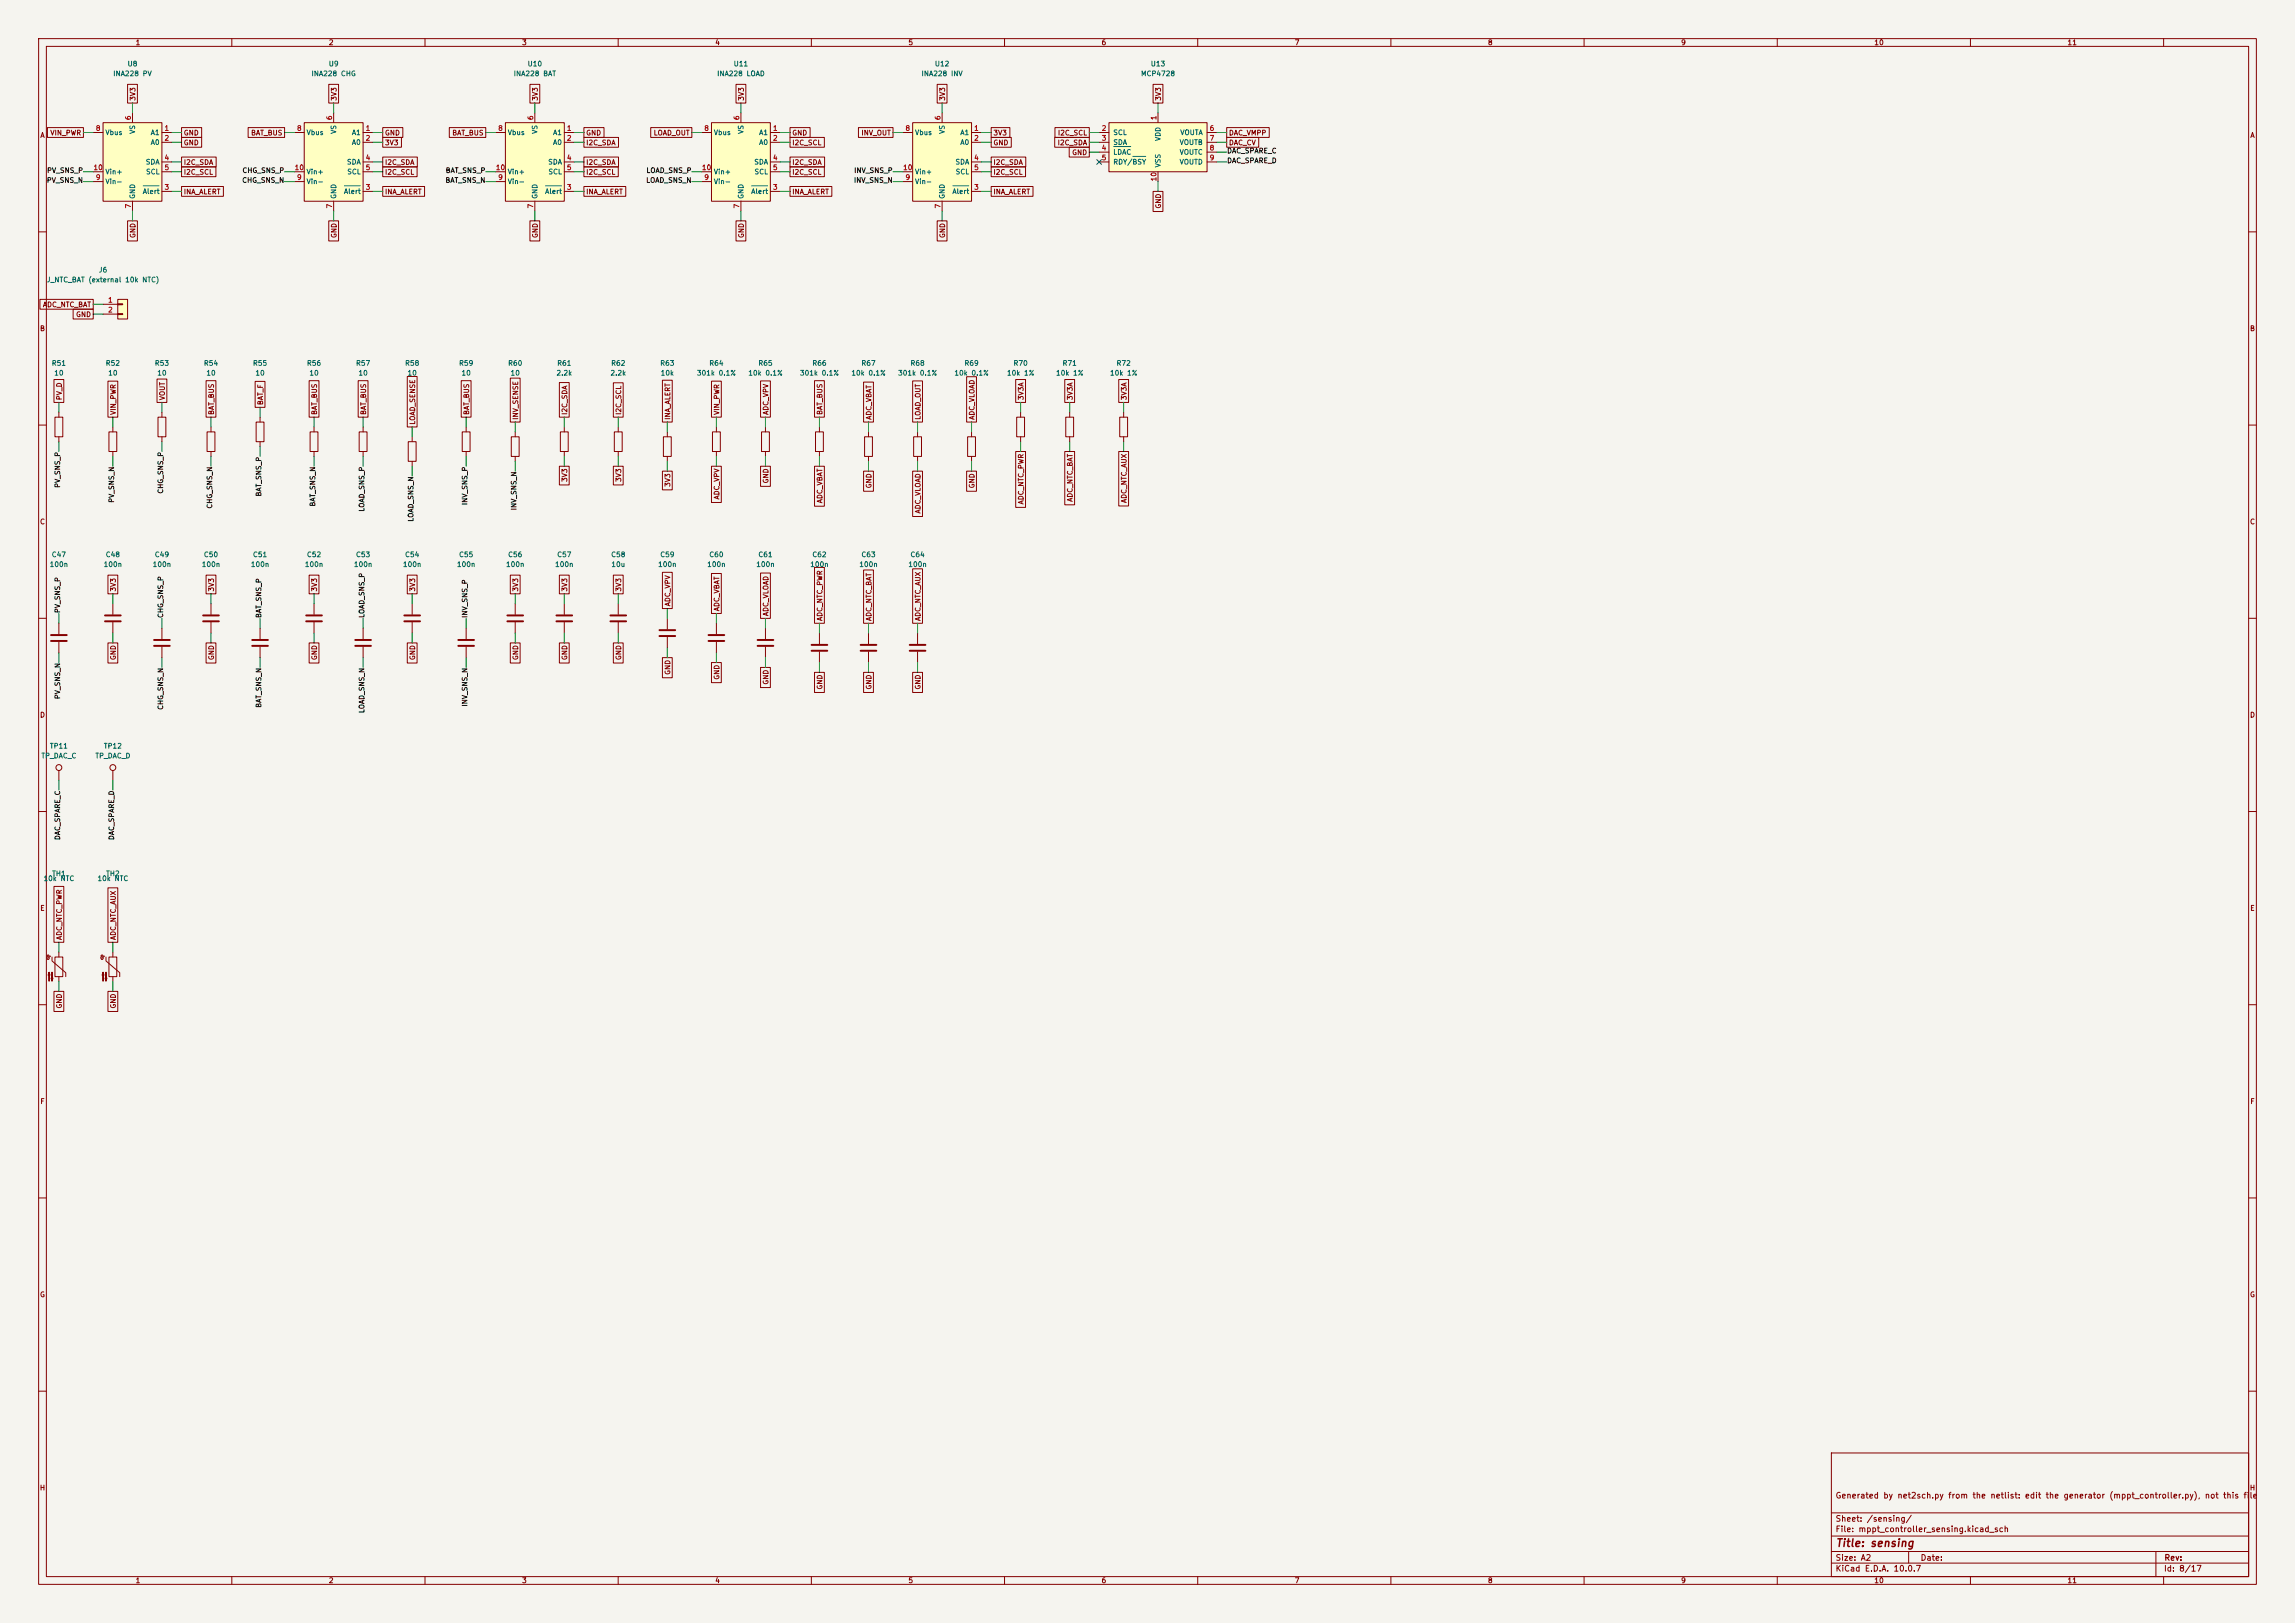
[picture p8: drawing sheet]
<svg xmlns="http://www.w3.org/2000/svg" width="594mm" height="420mm" viewBox="0 0 594 420" stroke-linecap="round" stroke-linejoin="round" font-family="sans-serif">
<defs><g id="words">
<text font-size="2" fill="#840000" x="475" y="400.8">Title: sensing</text>
<g font-size="1.5" fill="#840000">
<text x="475" y="388.1">Generated by net2sch.py from the netlist: edit the generator (mppt_controller.py), not this file</text>
<text x="475" y="394.1">Sheet: /sensing/</text>
<text x="475" y="396.8">File: mppt_controller_sensing.kicad_sch</text>
<text x="475" y="407">KiCad E.D.A. 10.0.7</text>
<text x="475" y="404.2">Size: A2</text>
<text x="497" y="404.2">Date:</text>
<text x="560" y="407">Id: 8/17</text>
<text x="560.1" y="404.2">Rev:</text>
</g>
<g font-size="1.3" fill="#840000">
<text x="35" y="12">1</text>
<text x="85" y="12">2</text>
<text x="135" y="12">3</text>
<text x="185" y="12">4</text>
<text x="235" y="12">5</text>
<text x="285" y="12">6</text>
<text x="335" y="12">7</text>
<text x="385" y="12">8</text>
<text x="435" y="12">9</text>
<text x="485" y="12">10</text>
<text x="535" y="12">11</text>
<text x="35.3" y="26.2" transform="rotate(-90 35.3 26.2)">3V3</text>
<text x="87.4" y="26.2" transform="rotate(-90 87.4 26.2)">3V3</text>
<text x="139.5" y="26.2" transform="rotate(-90 139.5 26.2)">3V3</text>
<text x="192.8" y="26.2" transform="rotate(-90 192.8 26.2)">3V3</text>
<text x="244.9" y="26.2" transform="rotate(-90 244.9 26.2)">3V3</text>
<text x="300.8" y="26.2" transform="rotate(-90 300.8 26.2)">3V3</text>
<text x="10.3" y="36">A</text>
<text x="12.9" y="35.3">VIN_PWR</text>
<text x="47.4" y="35.3">GND</text>
<text x="64.9" y="35.3">BAT_BUS</text>
<text x="99.5" y="35.3">GND</text>
<text x="116.9" y="35.3">BAT_BUS</text>
<text x="151.6" y="35.3">GND</text>
<text x="169.1" y="35.3">LOAD_OUT</text>
<text x="204.9" y="35.3">GND</text>
<text x="222.8" y="35.3">INV_OUT</text>
<text x="257" y="35.3">3V3</text>
<text x="273.7" y="35.3">I2C_SCL</text>
<text x="317.9" y="35.3">DAC_VMPP</text>
<text x="582.3" y="36">A</text>
<text x="47.4" y="37.9">GND</text>
<text x="99.5" y="37.9">3V3</text>
<text x="151.6" y="37.9">I2C_SDA</text>
<text x="204.9" y="37.9">I2C_SCL</text>
<text x="257" y="37.9">GND</text>
<text x="273.6" y="37.9">I2C_SDA</text>
<text x="277.4" y="40.4">GND</text>
<text x="317.9" y="37.9">DAC_CV</text>
<text x="47.4" y="45.5">I2C_SCL</text>
<text x="47.4" y="43">I2C_SDA</text>
<text x="99.5" y="45.5">I2C_SCL</text>
<text x="99.5" y="43">I2C_SDA</text>
<text x="151.6" y="45.5">I2C_SCL</text>
<text x="151.6" y="43">I2C_SDA</text>
<text x="204.9" y="45.5">I2C_SCL</text>
<text x="204.9" y="43">I2C_SDA</text>
<text x="257" y="45.5">I2C_SCL</text>
<text x="257" y="43">I2C_SDA</text>
<text x="47.4" y="50.6">INA_ALERT</text>
<text x="99.5" y="50.6">INA_ALERT</text>
<text x="151.6" y="50.6">INA_ALERT</text>
<text x="204.9" y="50.6">INA_ALERT</text>
<text x="257" y="50.6">INA_ALERT</text>
<text x="300.8" y="54.1" transform="rotate(-90 300.8 54.1)">GND</text>
<text x="35.3" y="61.7" transform="rotate(-90 35.3 61.7)">GND</text>
<text x="87.4" y="61.7" transform="rotate(-90 87.4 61.7)">GND</text>
<text x="139.5" y="61.7" transform="rotate(-90 139.5 61.7)">GND</text>
<text x="192.8" y="61.7" transform="rotate(-90 192.8 61.7)">GND</text>
<text x="244.9" y="61.7" transform="rotate(-90 244.9 61.7)">GND</text>
<text x="11" y="79.8">ADC_NTC_BAT</text>
<text x="19.6" y="82.3">GND</text>
<text x="10.2" y="86">B</text>
<text x="582.2" y="86">B</text>
<text x="16.3" y="103.7" transform="rotate(-90 16.3 103.7)">PV_D</text>
<text x="30.3" y="107.5" transform="rotate(-90 30.3 107.5)">VIN_PWR</text>
<text x="43" y="103.7" transform="rotate(-90 43 103.7)">VOUT</text>
<text x="55.7" y="107.5" transform="rotate(-90 55.7 107.5)">BAT_BUS</text>
<text x="68.4" y="105" transform="rotate(-90 68.4 105)">BAT_F</text>
<text x="82.3" y="107.5" transform="rotate(-90 82.3 107.5)">BAT_BUS</text>
<text x="95" y="107.5" transform="rotate(-90 95 107.5)">BAT_BUS</text>
<text x="121.7" y="107.5" transform="rotate(-90 121.7 107.5)">BAT_BUS</text>
<text x="147.1" y="107.5" transform="rotate(-90 147.1 107.5)">I2C_SDA</text>
<text x="161.1" y="107.5" transform="rotate(-90 161.1 107.5)">I2C_SCL</text>
<text x="186.5" y="107.5" transform="rotate(-90 186.5 107.5)">VIN_PWR</text>
<text x="199.2" y="107.5" transform="rotate(-90 199.2 107.5)">ADC_VPV</text>
<text x="213.1" y="107.5" transform="rotate(-90 213.1 107.5)">BAT_BUS</text>
<text x="265.2" y="103.7" transform="rotate(-90 265.2 103.7)">3V3A</text>
<text x="277.9" y="103.7" transform="rotate(-90 277.9 103.7)">3V3A</text>
<text x="291.9" y="103.7" transform="rotate(-90 291.9 103.7)">3V3A</text>
<text x="107.7" y="110" transform="rotate(-90 107.7 110)">LOAD_SENSE</text>
<text x="134.4" y="108.8" transform="rotate(-90 134.4 108.8)">INV_SENSE</text>
<text x="173.8" y="108.8" transform="rotate(-90 173.8 108.8)">INA_ALERT</text>
<text x="225.8" y="108.8" transform="rotate(-90 225.8 108.8)">ADC_VBAT</text>
<text x="238.5" y="108.8" transform="rotate(-90 238.5 108.8)">LOAD_OUT</text>
<text x="252.5" y="108.8" transform="rotate(-90 252.5 108.8)">ADC_VLOAD</text>
<text x="147.1" y="124.9" transform="rotate(-90 147.1 124.9)">3V3</text>
<text x="161.1" y="124.9" transform="rotate(-90 161.1 124.9)">3V3</text>
<text x="199.2" y="125.2" transform="rotate(-90 199.2 125.2)">GND</text>
<text x="173.8" y="126.1" transform="rotate(-90 173.8 126.1)">3V3</text>
<text x="186.5" y="129.4" transform="rotate(-90 186.5 129.4)">ADC_VPV</text>
<text x="213.1" y="130.4" transform="rotate(-90 213.1 130.4)">ADC_VBAT</text>
<text x="225.8" y="126.5" transform="rotate(-90 225.8 126.5)">GND</text>
<text x="252.5" y="126.5" transform="rotate(-90 252.5 126.5)">GND</text>
<text x="265.2" y="130.7" transform="rotate(-90 265.2 130.7)">ADC_NTC_PWR</text>
<text x="277.9" y="130" transform="rotate(-90 277.9 130)">ADC_NTC_BAT</text>
<text x="291.9" y="130.3" transform="rotate(-90 291.9 130.3)">ADC_NTC_AUX</text>
<text x="10.2" y="136">C</text>
<text x="238.5" y="133" transform="rotate(-90 238.5 133)">ADC_VLOAD</text>
<text x="582.2" y="136">C</text>
<text x="30.3" y="153.2" transform="rotate(-90 30.3 153.2)">3V3</text>
<text x="55.7" y="153.2" transform="rotate(-90 55.7 153.2)">3V3</text>
<text x="82.3" y="153.2" transform="rotate(-90 82.3 153.2)">3V3</text>
<text x="107.7" y="153.2" transform="rotate(-90 107.7 153.2)">3V3</text>
<text x="134.4" y="153.2" transform="rotate(-90 134.4 153.2)">3V3</text>
<text x="147.1" y="153.2" transform="rotate(-90 147.1 153.2)">3V3</text>
<text x="161.1" y="153.2" transform="rotate(-90 161.1 153.2)">3V3</text>
<text x="173.8" y="157" transform="rotate(-90 173.8 157)">ADC_VPV</text>
<text x="186.5" y="158.3" transform="rotate(-90 186.5 158.3)">ADC_VBAT</text>
<text x="199.2" y="159.6" transform="rotate(-90 199.2 159.6)">ADC_VLOAD</text>
<text x="213.1" y="160.8" transform="rotate(-90 213.1 160.8)">ADC_NTC_PWR</text>
<text x="225.8" y="160.8" transform="rotate(-90 225.8 160.8)">ADC_NTC_BAT</text>
<text x="238.5" y="160.8" transform="rotate(-90 238.5 160.8)">ADC_NTC_AUX</text>
<text x="30.3" y="170.9" transform="rotate(-90 30.3 170.9)">GND</text>
<text x="55.7" y="170.9" transform="rotate(-90 55.7 170.9)">GND</text>
<text x="82.3" y="170.9" transform="rotate(-90 82.3 170.9)">GND</text>
<text x="107.7" y="170.9" transform="rotate(-90 107.7 170.9)">GND</text>
<text x="134.4" y="170.9" transform="rotate(-90 134.4 170.9)">GND</text>
<text x="147.1" y="170.9" transform="rotate(-90 147.1 170.9)">GND</text>
<text x="161.1" y="170.9" transform="rotate(-90 161.1 170.9)">GND</text>
<text x="173.8" y="174.8" transform="rotate(-90 173.8 174.8)">GND</text>
<text x="186.5" y="176" transform="rotate(-90 186.5 176)">GND</text>
<text x="199.2" y="177.3" transform="rotate(-90 199.2 177.3)">GND</text>
<text x="213.1" y="178.6" transform="rotate(-90 213.1 178.6)">GND</text>
<text x="225.8" y="178.6" transform="rotate(-90 225.8 178.6)">GND</text>
<text x="238.5" y="178.6" transform="rotate(-90 238.5 178.6)">GND</text>
<text x="10.2" y="186">D</text>
<text x="582.2" y="186">D</text>
<text x="10.3" y="236">E</text>
<text x="582.3" y="236">E</text>
<text x="16.3" y="243.4" transform="rotate(-90 16.3 243.4)">ADC_NTC_PWR</text>
<text x="30.3" y="243.4" transform="rotate(-90 30.3 243.4)">ADC_NTC_AUX</text>
<text x="16.3" y="261.1" transform="rotate(-90 16.3 261.1)">GND</text>
<text x="30.3" y="261.1" transform="rotate(-90 30.3 261.1)">GND</text>
<text x="10.3" y="286">F</text>
<text x="582.3" y="286">F</text>
<text x="10.2" y="336">G</text>
<text x="582.2" y="336">G</text>
<text x="10.2" y="386">H</text>
<text x="582.2" y="386">H</text>
<text x="35" y="410">1</text>
<text x="85" y="410">2</text>
<text x="135" y="410">3</text>
<text x="185" y="410">4</text>
<text x="235" y="410">5</text>
<text x="285" y="410">6</text>
<text x="335" y="410">7</text>
<text x="385" y="410">8</text>
<text x="435" y="410">9</text>
<text x="485" y="410">10</text>
<text x="535" y="410">11</text>
</g>
<g font-size="1.3" fill="#006464">
<text x="32.9" y="17.5">U8</text>
<text x="85" y="17.5">U9</text>
<text x="136.4" y="17.5">U10</text>
<text x="189.8" y="17.5">U11</text>
<text x="241.8" y="17.5">U12</text>
<text x="297.7" y="17.5">U13</text>
<text x="29.2" y="20">INA228 PV</text>
<text x="80.5" y="20">INA228 CHG</text>
<text x="132.8" y="20">INA228 BAT</text>
<text x="185.5" y="20">INA228 LOAD</text>
<text x="238.4" y="20">INA228 INV</text>
<text x="295.2" y="20">MCP4728</text>
<text x="27.2" y="35.3">Vbus</text>
<text x="35.3" y="34.8" transform="rotate(-90 35.3 34.8)">VS</text>
<text x="38.9" y="35.3">A1</text>
<text x="79.2" y="35.3">Vbus</text>
<text x="87.3" y="34.8" transform="rotate(-90 87.3 34.8)">VS</text>
<text x="90.9" y="35.3">A1</text>
<text x="131.3" y="35.3">Vbus</text>
<text x="139.4" y="34.8" transform="rotate(-90 139.4 34.8)">VS</text>
<text x="143" y="35.3">A1</text>
<text x="184.6" y="35.3">Vbus</text>
<text x="192.7" y="34.8" transform="rotate(-90 192.7 34.8)">VS</text>
<text x="196.4" y="35.3">A1</text>
<text x="236.7" y="35.3">Vbus</text>
<text x="244.8" y="34.8" transform="rotate(-90 244.8 34.8)">VS</text>
<text x="248.4" y="35.3">A1</text>
<text x="288" y="35.3">SCL</text>
<text x="305.4" y="35.3">VOUTA</text>
<text x="38.9" y="37.8">A0</text>
<text x="90.9" y="37.8">A0</text>
<text x="143" y="37.8">A0</text>
<text x="196.4" y="37.8">A0</text>
<text x="248.4" y="37.8">A0</text>
<text x="288" y="37.8">SDA</text>
<text x="288" y="40.3">LDAC</text>
<text x="300.7" y="36.6" transform="rotate(-90 300.7 36.6)">VDD</text>
<text x="305.2" y="37.8">VOUTB</text>
<text x="305.2" y="40.3">VOUTC</text>
<text x="27.2" y="48">Vin-</text>
<text x="27.2" y="45.4">Vin+</text>
<text x="37.6" y="42.9">SDA</text>
<text x="37.7" y="45.4">SCL</text>
<text x="79.2" y="48">Vin-</text>
<text x="79.2" y="45.4">Vin+</text>
<text x="89.7" y="42.9">SDA</text>
<text x="89.7" y="45.4">SCL</text>
<text x="131.3" y="48">Vin-</text>
<text x="131.3" y="45.4">Vin+</text>
<text x="141.7" y="42.9">SDA</text>
<text x="141.8" y="45.4">SCL</text>
<text x="184.6" y="48">Vin-</text>
<text x="184.6" y="45.4">Vin+</text>
<text x="195.1" y="42.9">SDA</text>
<text x="195.1" y="45.4">SCL</text>
<text x="236.7" y="48">Vin-</text>
<text x="236.7" y="45.4">Vin+</text>
<text x="247.2" y="42.9">SDA</text>
<text x="247.2" y="45.4">SCL</text>
<text x="288" y="42.9">RDY/BSY</text>
<text x="300.7" y="43.5" transform="rotate(-90 300.7 43.5)">VSS</text>
<text x="305.2" y="42.9">VOUTD</text>
<text x="35.3" y="51.6" transform="rotate(-90 35.3 51.6)">GND</text>
<text x="36.8" y="50.5">Alert</text>
<text x="87.3" y="51.6" transform="rotate(-90 87.3 51.6)">GND</text>
<text x="88.9" y="50.5">Alert</text>
<text x="139.4" y="51.6" transform="rotate(-90 139.4 51.6)">GND</text>
<text x="141" y="50.5">Alert</text>
<text x="192.7" y="51.6" transform="rotate(-90 192.7 51.6)">GND</text>
<text x="194.3" y="50.5">Alert</text>
<text x="244.8" y="51.6" transform="rotate(-90 244.8 51.6)">GND</text>
<text x="246.4" y="50.5">Alert</text>
<text x="25.5" y="70.8">J6</text>
<text x="12" y="73.4">J_NTC_BAT (external 10k NTC)</text>
<text x="13.3" y="94.9">R51</text>
<text x="27.2" y="94.9">R52</text>
<text x="39.9" y="94.9">R53</text>
<text x="52.6" y="94.9">R54</text>
<text x="65.3" y="94.9">R55</text>
<text x="79.3" y="94.9">R56</text>
<text x="92" y="94.9">R57</text>
<text x="104.7" y="94.9">R58</text>
<text x="118.7" y="94.9">R59</text>
<text x="131.4" y="94.9">R60</text>
<text x="144.1" y="94.9">R61</text>
<text x="158" y="94.9">R62</text>
<text x="170.7" y="94.9">R63</text>
<text x="183.4" y="94.9">R64</text>
<text x="196.1" y="94.9">R65</text>
<text x="210.1" y="94.9">R66</text>
<text x="222.8" y="94.9">R67</text>
<text x="235.5" y="94.9">R68</text>
<text x="249.5" y="94.9">R69</text>
<text x="262.2" y="94.9">R70</text>
<text x="274.9" y="94.9">R71</text>
<text x="288.9" y="94.9">R72</text>
<text x="13.9" y="97.5">10</text>
<text x="27.9" y="97.5">10</text>
<text x="40.6" y="97.5">10</text>
<text x="53.3" y="97.5">10</text>
<text x="66" y="97.5">10</text>
<text x="79.9" y="97.5">10</text>
<text x="92.6" y="97.5">10</text>
<text x="105.3" y="97.5">10</text>
<text x="119.3" y="97.5">10</text>
<text x="132" y="97.5">10</text>
<text x="143.9" y="97.5">2.2k</text>
<text x="157.9" y="97.5">2.2k</text>
<text x="170.9" y="97.5">10k</text>
<text x="180.2" y="97.5">301k 0.1%</text>
<text x="193.5" y="97.5">10k 0.1%</text>
<text x="206.9" y="97.5">301k 0.1%</text>
<text x="220.2" y="97.5">10k 0.1%</text>
<text x="232.3" y="97.5">301k 0.1%</text>
<text x="246.9" y="97.5">10k 0.1%</text>
<text x="260.5" y="97.5">10k 1%</text>
<text x="273.2" y="97.5">10k 1%</text>
<text x="287.2" y="97.5">10k 1%</text>
<text x="12.7" y="147">100n</text>
<text x="13.3" y="144.5">C47</text>
<text x="26.7" y="147">100n</text>
<text x="27.2" y="144.5">C48</text>
<text x="39.4" y="147">100n</text>
<text x="39.9" y="144.5">C49</text>
<text x="52.1" y="147">100n</text>
<text x="52.6" y="144.5">C50</text>
<text x="64.8" y="147">100n</text>
<text x="65.3" y="144.5">C51</text>
<text x="78.8" y="147">100n</text>
<text x="79.3" y="144.5">C52</text>
<text x="91.5" y="147">100n</text>
<text x="92" y="144.5">C53</text>
<text x="104.2" y="147">100n</text>
<text x="104.7" y="144.5">C54</text>
<text x="118.1" y="147">100n</text>
<text x="118.7" y="144.5">C55</text>
<text x="130.8" y="147">100n</text>
<text x="131.4" y="144.5">C56</text>
<text x="143.5" y="147">100n</text>
<text x="144.1" y="144.5">C57</text>
<text x="158" y="144.5">C58</text>
<text x="158.1" y="147">10u</text>
<text x="170.2" y="147">100n</text>
<text x="170.7" y="144.5">C59</text>
<text x="182.9" y="147">100n</text>
<text x="183.4" y="144.5">C60</text>
<text x="195.6" y="147">100n</text>
<text x="196.1" y="144.5">C61</text>
<text x="209.6" y="147">100n</text>
<text x="210.1" y="144.5">C62</text>
<text x="222.3" y="147">100n</text>
<text x="222.8" y="144.5">C63</text>
<text x="235" y="147">100n</text>
<text x="235.5" y="144.5">C64</text>
<text x="10.6" y="196.5">TP_DAC_C</text>
<text x="12.8" y="194">TP11</text>
<text x="24.5" y="196.5">TP_DAC_D</text>
<text x="26.8" y="194">TP12</text>
<text x="13.4" y="227">TH1</text>
<text x="27.3" y="227">TH2</text>
<text x="11.1" y="228.3">10k NTC</text>
<text x="25.1" y="228.3">10k NTC</text>
</g>
<g font-size="1.3" fill="#a90000">
<text x="24.7" y="34.2">8</text>
<text x="34.2" y="31.2" transform="rotate(-90 34.2 31.2)">6</text>
<text x="42.4" y="34.2">1</text>
<text x="76.7" y="34.2">8</text>
<text x="86.2" y="31.2" transform="rotate(-90 86.2 31.2)">6</text>
<text x="94.5" y="34.2">1</text>
<text x="128.8" y="34.2">8</text>
<text x="138.3" y="31.2" transform="rotate(-90 138.3 31.2)">6</text>
<text x="146.6" y="34.2">1</text>
<text x="182.1" y="34.2">8</text>
<text x="191.6" y="31.2" transform="rotate(-90 191.6 31.2)">6</text>
<text x="199.9" y="34.2">1</text>
<text x="234.2" y="34.2">8</text>
<text x="243.7" y="31.2" transform="rotate(-90 243.7 31.2)">6</text>
<text x="252" y="34.2">1</text>
<text x="285" y="34.2">2</text>
<text x="299.6" y="31.2" transform="rotate(-90 299.6 31.2)">1</text>
<text x="313" y="34.2">6</text>
<text x="42.4" y="36.7">2</text>
<text x="42.4" y="41.8">4</text>
<text x="94.5" y="36.7">2</text>
<text x="94.5" y="41.8">4</text>
<text x="146.6" y="36.7">2</text>
<text x="146.6" y="41.8">4</text>
<text x="199.9" y="36.7">2</text>
<text x="199.9" y="41.8">4</text>
<text x="252" y="36.7">2</text>
<text x="252" y="41.8">4</text>
<text x="285" y="36.7">3</text>
<text x="285" y="39.2">4</text>
<text x="285" y="41.8">5</text>
<text x="313" y="36.7">7</text>
<text x="313" y="39.2">8</text>
<text x="313" y="41.8">9</text>
<text x="24.1" y="44.3">10</text>
<text x="24.7" y="46.9">9</text>
<text x="42.4" y="44.3">5</text>
<text x="76.1" y="44.3">10</text>
<text x="76.7" y="46.9">9</text>
<text x="94.5" y="44.3">5</text>
<text x="128.2" y="44.3">10</text>
<text x="128.8" y="46.9">9</text>
<text x="146.6" y="44.3">5</text>
<text x="181.5" y="44.3">10</text>
<text x="182.1" y="46.9">9</text>
<text x="199.9" y="44.3">5</text>
<text x="233.6" y="44.3">10</text>
<text x="234.2" y="46.9">9</text>
<text x="252" y="44.3">5</text>
<text x="299.6" y="47.1" transform="rotate(-90 299.6 47.1)">10</text>
<text x="42.4" y="49.4">3</text>
<text x="94.5" y="49.4">3</text>
<text x="146.6" y="49.4">3</text>
<text x="199.9" y="49.4">3</text>
<text x="252" y="49.4">3</text>
<text x="34.2" y="54.1" transform="rotate(-90 34.2 54.1)">7</text>
<text x="86.2" y="54.1" transform="rotate(-90 86.2 54.1)">7</text>
<text x="138.3" y="54.1" transform="rotate(-90 138.3 54.1)">7</text>
<text x="191.6" y="54.1" transform="rotate(-90 191.6 54.1)">7</text>
<text x="243.7" y="54.1" transform="rotate(-90 243.7 54.1)">7</text>
<text x="27.8" y="78.6">1</text>
<text x="27.8" y="81.1">2</text>
</g>
<g font-size="1.3" fill="#0f0f0f">
<text x="317.5" y="40">DAC_SPARE_C</text>
<text x="12" y="47.6">PV_SNS_N</text>
<text x="12" y="45.1">PV_SNS_P</text>
<text x="62.5" y="47.6">CHG_SNS_N</text>
<text x="62.6" y="45.1">CHG_SNS_P</text>
<text x="115.2" y="47.6">BAT_SNS_N</text>
<text x="115.2" y="45.1">BAT_SNS_P</text>
<text x="167.1" y="47.6">LOAD_SNS_N</text>
<text x="167.2" y="45.1">LOAD_SNS_P</text>
<text x="220.9" y="47.6">INV_SNS_N</text>
<text x="220.9" y="45.1">INV_SNS_P</text>
<text x="317.5" y="42.5">DAC_SPARE_D</text>
<text x="15.9" y="126.4" transform="rotate(-90 15.9 126.4)">PV_SNS_P</text>
<text x="29.8" y="130.3" transform="rotate(-90 29.8 130.3)">PV_SNS_N</text>
<text x="42.5" y="127.9" transform="rotate(-90 42.5 127.9)">CHG_SNS_P</text>
<text x="55.2" y="131.8" transform="rotate(-90 55.2 131.8)">CHG_SNS_N</text>
<text x="67.9" y="128.6" transform="rotate(-90 67.9 128.6)">BAT_SNS_P</text>
<text x="81.9" y="131.2" transform="rotate(-90 81.9 131.2)">BAT_SNS_N</text>
<text x="121.3" y="130.9" transform="rotate(-90 121.3 130.9)">INV_SNS_P</text>
<text x="94.6" y="132.5" transform="rotate(-90 94.6 132.5)">LOAD_SNS_P</text>
<text x="107.3" y="135.1" transform="rotate(-90 107.3 135.1)">LOAD_SNS_N</text>
<text x="134" y="132.2" transform="rotate(-90 134 132.2)">INV_SNS_N</text>
<text x="15.9" y="158.8" transform="rotate(-90 15.9 158.8)">PV_SNS_P</text>
<text x="42.5" y="160" transform="rotate(-90 42.5 160)">CHG_SNS_P</text>
<text x="67.9" y="160" transform="rotate(-90 67.9 160)">BAT_SNS_P</text>
<text x="94.6" y="160" transform="rotate(-90 94.6 160)">LOAD_SNS_P</text>
<text x="121.3" y="160" transform="rotate(-90 121.3 160)">INV_SNS_P</text>
<text x="15.9" y="181.1" transform="rotate(-90 15.9 181.1)">PV_SNS_N</text>
<text x="42.5" y="183.8" transform="rotate(-90 42.5 183.8)">CHG_SNS_N</text>
<text x="67.9" y="183.3" transform="rotate(-90 67.9 183.3)">BAT_SNS_N</text>
<text x="94.6" y="184.7" transform="rotate(-90 94.6 184.7)">LOAD_SNS_N</text>
<text x="121.3" y="183" transform="rotate(-90 121.3 183)">INV_SNS_N</text>
<text x="15.9" y="217.5" transform="rotate(-90 15.9 217.5)">DAC_SPARE_C</text>
<text x="29.8" y="217.5" transform="rotate(-90 29.8 217.5)">DAC_SPARE_D</text>
</g>
</g></defs>
<path d="M0 0h594v420h-594z" fill="#f5f4ef" stroke="#f5f4ef" stroke-width=".26"/>
<g fill="none" stroke="#840000" stroke-width=".26">
<path d="M10 10h574v400h-574zM12 12h570v396h-570zM60 10v2M110 10v2M160 10v2M210 10v2M260 10v2M310 10v2M360 10v2M410 10v2M460 10v2M510 10v2"/>
<path d="M560 10v2M10 60h2M582 60h2M10 110h2M119.6 111.8h2.1v5h-2.1zM120.6 110.5v1.3M120.6 116.8v1.3M582 110h2M54.6 156.2v2.8M81.3 156.2v2.8M10 160h2M54.6 161v2.8"/>
<path d="M67.3 162.6v2.8M67.3 167.4v2.8M81.3 161v2.8M582 160h2M10 210h2M582 210h2M10 260h2M582 260h2M10 310h2M582 310h2M10 360h2M474 376h108v32h-108z"/>
<path d="M582 360h2M474 397.5h108M474 391.5h108M60 408v2M110 408v2M160 408v2M210 408v2M260 408v2M310 408v2M360 408v2M410 408v2M460 408v2"/>
<path d="M474 404.5h108M474 401.5h108M494 401.5v3M510 408v2M558 401.5v6.5M560 408v2"/>
</g>
<path d="M52.6 159.3h4M79.2 159.3h4.1M52.6 160.8h4M65.3 165.6h4M65.3 167.1h4M79.2 160.8h4.1" fill="none" stroke="#840000" stroke-width=".51"/>
<path d="M26.7 31.8h15.2v20.3h-15.2z" fill="#ffffc2"/>
<g fill="none" stroke="#840000" stroke-width=".26">
<path d="M24.1 34.3h2.6M26.7 31.8h15.2v20.3h-15.2zM34.3 29.2v2.6M41.9 34.3h2.5M41.9 36.8h2.5M24.1 44.5h2.6M24.1 47h2.6M34.3 52.1v2.5M41.9 49.5h2.5M41.9 41.9h2.5M41.9 44.5h2.5M66.3 109.2h2v5.1h-2z"/>
<path d="M67.3 108v1.2M67.3 114.3v1.3M93 111.8h2v5h-2zM94 110.5v1.3M94 116.8v1.3M105.7 114.3h2v5.1h-2zM106.7 113v1.3M106.7 119.4v1.3M132.3 113h2.1v5.1h-2.1zM133.3 111.8v1.2M133.3 118.1v1.3M236.5 113h2v5.1h-2z"/>
<path d="M237.5 111.8v1.2M237.5 118.1v1.3M250.4 113h2.1v5.1h-2.1zM251.5 111.8v1.2M251.5 118.1v1.3M263.1 108h2.1v5h-2.1zM264.2 106.7v1.3M264.2 113v1.3M275.8 108h2.1v5h-2.1zM276.9 106.7v1.3M276.9 113v1.3M289.8 108h2v5h-2z"/>
<path d="M290.8 106.7v1.3M290.8 113v1.3M94 162.6v2.8M94 167.4v2.8"/>
</g>
<path d="M37.1 48.1h4.1" fill="none" stroke="#006464" stroke-width=".26"/>
<path d="M91.9 165.6h4.1M91.9 167.1h4.1" fill="none" stroke="#840000" stroke-width=".51"/>
<path d="M287 31.8h25.4v12.7h-25.4z" fill="#ffffc2"/>
<g fill="none" stroke="#840000" stroke-width=".26">
<path d="M284.5 34.3h2.5M284.5 36.8h2.5M284.5 39.4h2.5M287 31.8h25.4v12.7h-25.4zM299.7 29.2v2.6M312.4 34.3h2.6M312.4 36.8h2.6M312.4 39.4h2.6M284.5 41.9h2.5M299.7 44.5v2.5M312.4 41.9h2.6M106.7 156.2v2.8"/>
<path d="M133.3 156.2v2.8M146 156.2v2.8M106.7 161v2.8M120.6 162.6v2.8M120.6 167.4v2.8M133.3 161v2.8M146 161v2.8"/>
</g>
<path d="M288.3 37.9h4.4M293.2 40.5h3.3" fill="none" stroke="#006464" stroke-width=".26"/>
<path d="M104.6 159.3h4.1M131.3 159.3h4.1M144 159.3h4.1M104.6 160.8h4.1M118.6 165.6h4.1M118.6 167.1h4.1M131.3 160.8h4.1M144 160.8h4.1" fill="none" stroke="#840000" stroke-width=".51"/>
<path d="M236.2 31.8h15.3v20.3h-15.3z" fill="#ffffc2"/>
<g fill="none" stroke="#840000" stroke-width=".26">
<path d="M233.7 34.3h2.5M236.2 31.8h15.3v20.3h-15.3zM243.8 29.2v2.6M251.5 34.3h2.5M251.5 36.8h2.5M233.7 44.5h2.5M233.7 47h2.5M243.8 52.1v2.5M251.5 49.5h2.5M251.5 41.9h2.5M251.5 44.5h2.5M14.2 108h2.1v5h-2.1z"/>
<path d="M15.2 106.7v1.3M15.2 113v1.3M28.2 111.8h2v5h-2zM29.2 110.5v1.3M29.2 116.8v1.3M40.9 108h2v5h-2zM41.9 106.7v1.3M41.9 113v1.3M53.6 111.8h2v5h-2zM54.6 110.5v1.3M54.6 116.8v1.3M29.2 156.2v2.8"/>
<path d="M15.2 161.3v2.8M15.2 166.1v2.8M29.2 161v2.8M41.9 162.6v2.8M41.9 167.4v2.8M15.2 199.4v2.5M29.2 199.4v2.5M12.2 247.4l.2-.2 .3 .1v.9h-.4l-.2-.4M12.2 247.4l.4 .3 .5-.3M13.5 247.7v1l3.5 3v1M14.2 247.7h2.1v5h-2.1zM15.2 246.4v1.3"/>
<path d="M15.2 252.7v1.3M27.1 247.4l-.6 .3-.3-.2v-.2l.3-.2 .2 .2-.2 1-.3-.1-.2-.4M27.4 247.7v1l3.6 3v1M28.2 247.7h2v5h-2zM29.2 246.4v1.3M29.2 252.7v1.3"/>
<circle cx="15.2" cy="198.6" r=".76"/>
<circle cx="29.2" cy="198.6" r=".76"/>
</g>
<path d="M246.6 48.1h4.1" fill="none" stroke="#006464" stroke-width=".26"/>
<path d="M27.2 159.3h4M13.2 164.3h4.1M13.2 165.9h4.1M27.2 160.8h4M39.9 165.6h4M39.9 167.1h4" fill="none" stroke="#840000" stroke-width=".51"/>
<g fill="#840000" stroke="#840000" stroke-width=".26">
<path d="M12.7 251.6l.3 .7h-.6l.3-.7v2.3z"/>
<path d="M13.5 251.6v2.3l-.3-.8h.5l-.2 .8z"/>
<path d="M26.7 251.6l.2 .7h-.5l.3-.7v2.3z"/>
<path d="M27.4 251.6v2.3l-.2-.8h.5l-.3 .8z"/>
</g>
<path d="M130.8 31.8h15.2v20.3h-15.2z" fill="#ffffc2"/>
<g fill="none" stroke="#840000" stroke-width=".26">
<path d="M128.3 34.3h2.5M130.8 31.8h15.2v20.3h-15.2zM138.4 29.2v2.6M146 34.3h2.6M146 36.8h2.6M128.3 44.5h2.5M128.3 47h2.5M138.4 52.1v2.5M146 49.5h2.6M146 41.9h2.6M146 44.5h2.6M185.4 161.3v2.8"/>
<path d="M185.4 166.1v2.8M212.1 163.8v2.8M212.1 168.7v2.8M224.8 163.8v2.8M224.8 168.7v2.8M237.5 163.8v2.8M237.5 168.7v2.8"/>
</g>
<path d="M141.2 48.1h4.1" fill="none" stroke="#006464" stroke-width=".26"/>
<path d="M183.4 164.3h4.1M183.4 165.9h4.1M210.1 166.9h4M210.1 168.4h4M222.8 166.9h4M222.8 168.4h4M235.5 166.9h4M235.5 168.4h4" fill="none" stroke="#840000" stroke-width=".51"/>
<path d="M78.7 31.8h15.3v20.3h-15.3z" fill="#ffffc2"/>
<g fill="none" stroke="#840000" stroke-width=".26">
<path d="M76.2 34.3h2.5M78.7 31.8h15.3v20.3h-15.3zM86.4 29.2v2.6M94 34.3h2.5M94 36.8h2.5M76.2 44.5h2.5M76.2 47h2.5M86.4 52.1v2.5M94 49.5h2.5M94 41.9h2.5M94 44.5h2.5M80.3 111.8h2v5h-2z"/>
<path d="M81.3 110.5v1.3M81.3 116.8v1.3M198.1 162.6v2.8M198.1 167.4v2.8"/>
</g>
<path d="M89.1 48.1h4.1" fill="none" stroke="#006464" stroke-width=".26"/>
<path d="M196.1 165.6h4.1M196.1 167.1h4.1" fill="none" stroke="#840000" stroke-width=".51"/>
<path d="M30.5 77.5h2.5v5.1h-2.5z" fill="#ffffc2"/>
<g fill="none" stroke="#840000" stroke-width=".26">
<path d="M26.7 78.7h3.8M30.5 77.5h2.5v5.1h-2.5zM30.5 78.6h1.2v.3h-1.2zM26.7 81.3h3.8M30.5 81.2h1.2v.2h-1.2zM159 111.8h2v5h-2zM160 110.5v1.3M160 116.8v1.3M184.4 111.8h2v5h-2zM185.4 110.5v1.3M185.4 116.8v1.3M197.1 111.8h2v5h-2z"/>
<path d="M198.1 110.5v1.3M198.1 116.8v1.3M211.1 111.8h2v5h-2zM212.1 110.5v1.3M212.1 116.8v1.3M223.8 113h2v5.1h-2zM224.8 111.8v1.2M224.8 118.1v1.3M160 156.2v2.8M160 161v2.8M172.7 160v2.8M172.7 164.8v2.8"/>
</g>
<path d="M158 159.3h4.1M158 160.8h4.1M170.7 163.1h4.1M170.7 164.6h4.1" fill="none" stroke="#840000" stroke-width=".51"/>
<path d="M184.1 31.8h15.3v20.3h-15.3z" fill="#ffffc2"/>
<g fill="none" stroke="#840000" stroke-width=".26">
<path d="M12.3 33h9.3v2.6h-9.3zM33 21.8h2.6v4.9h-2.6zM47 35.6h5.2v2.5h-5.2zM47 33h5.2v2.6h-5.2zM64.2 33h9.5v2.6h-9.5zM85.1 21.8h2.5v4.9h-2.5zM99.1 35.6h4.8v2.5h-4.8zM99.1 33h5.2v2.6h-5.2zM116.3 33h9.4v2.6h-9.4zM137.2 21.8h2.5v4.9h-2.5zM151.1 33h5.2v2.6h-5.2zM151.1 35.6h9v2.5h-9z"/>
<path d="M168.4 33h10.7v2.6h-10.7zM181.6 34.3h2.5M184.1 31.8h15.3v20.3h-15.3zM190.5 21.8h2.5v4.9h-2.5zM191.8 29.2v2.6M199.4 34.3h2.5M199.4 36.8h2.5M204.5 35.6h8.9v2.5h-8.9zM204.5 33h5.2v2.6h-5.2zM222.2 33h8.9v2.6h-8.9zM242.6 21.8h2.5v4.9h-2.5zM256.5 35.6h5.2v2.5h-5.2z"/>
<path d="M256.5 33h4.9v2.6h-4.9zM273 35.6h8.9v2.5h-8.9zM273 33h8.9v2.6h-8.9zM276.7 38.1h5.2v2.5h-5.2zM298.4 21.8h2.6v4.9h-2.6zM317.5 35.6h8.3v2.5h-8.3zM317.5 33h11v2.6h-11zM33 57.2h2.6v5.2h-2.6zM47 43.2h8.9v2.5h-8.9zM47 40.6h8.9v2.6h-8.9zM47 48.3h10.8v2.5h-10.8zM85.1 57.2h2.5v5.2h-2.5z"/>
<path d="M99.1 43.2h8.9v2.5h-8.9zM99.1 40.6h8.9v2.6h-8.9zM99.1 48.3h10.8v2.5h-10.8zM137.2 57.2h2.5v5.2h-2.5zM151.1 43.2h8.9v2.5h-8.9zM151.1 48.3h10.9v2.5h-10.9zM151.1 40.6h9v2.6h-9zM181.6 44.5h2.5M181.6 47h2.5M190.5 57.2h2.5v5.2h-2.5zM191.8 52.1v2.5M199.4 49.5h2.5"/>
<path d="M199.4 41.9h2.5M199.4 44.5h2.5M204.5 43.2h8.9v2.5h-8.9zM204.5 40.6h8.9v2.6h-8.9zM204.5 48.3h10.8v2.5h-10.8zM242.6 57.2h2.5v5.2h-2.5zM256.5 43.2h8.9v2.5h-8.9zM256.5 40.6h9v2.6h-9zM256.5 48.3h10.9v2.5h-10.9zM298.4 49.5h2.6v5.2h-2.6zM10.3 77.5h13.8v2.5h-13.8zM14 98.2h2.5v5.9h-2.5z"/>
<path d="M18.9 80h5.2v2.6h-5.2zM27.9 98.6h2.6v9.4h-2.6zM40.6 98.1h2.6v6h-2.6zM53.3 98.5h2.6v9.5h-2.6zM66 98.7h2.6v6.7h-2.6zM80 98.5h2.6v9.5h-2.6zM92.7 98.5h2.6v9.5h-2.6zM105.4 97.4h2.6v13.1h-2.6zM119.4 98.5h2.5v9.5h-2.5zM132.1 97.8h2.5v11.4h-2.5zM144.8 99h2.5v9h-2.5zM158.7 99.1h2.6v8.9h-2.6z"/>
<path d="M171.4 98.4h2.6v10.8h-2.6zM184.1 98.6h2.6v9.4h-2.6zM196.8 98.6h2.6v9.4h-2.6zM210.8 98.5h2.6v9.5h-2.6zM223.5 98.9h2.6v10.3h-2.6zM236.2 98.6h2.6v10.6h-2.6zM250.2 97.5h2.5v11.7h-2.5zM262.9 98.2h2.5v5.9h-2.5zM275.6 98.2h2.5v5.9h-2.5zM289.6 98.2h2.5v5.9h-2.5zM145 111.8h2.1v5h-2.1zM146 110.5v1.3"/>
<path d="M146 116.8v1.3M171.7 113h2v5.1h-2zM172.7 111.8v1.2M172.7 118.1v1.3M262.9 116.8h2.5v14.5h-2.5zM275.6 116.8h2.5v13.8h-2.5zM289.6 116.8h2.5v14.1h-2.5zM144.8 120.7h2.5v4.8h-2.5zM158.7 120.7h2.6v4.8h-2.6zM171.4 121.9h2.6v4.9h-2.6zM184.1 120.7h2.6v9.3h-2.6zM196.8 120.7h2.6v5.2h-2.6z"/>
<path d="M210.8 120.7h2.6v10.3h-2.6zM223.5 121.9h2.6v5.2h-2.6zM236.2 121.9h2.6v11.8h-2.6zM250.2 121.9h2.5v5.2h-2.5zM27.9 148.8h2.6v4.9h-2.6zM53.3 148.8h2.6v4.9h-2.6zM80 148.8h2.6v4.9h-2.6zM105.4 148.8h2.6v4.9h-2.6zM132.1 148.8h2.5v4.9h-2.5zM144.8 148.8h2.5v4.9h-2.5zM158.7 148.8h2.6v4.9h-2.6zM171.4 148.1h2.6v9.4h-2.6z"/>
<path d="M184.1 148.4h2.6v10.4h-2.6zM196.8 148.3h2.6v11.7h-2.6zM210.8 146.8h2.6v14.5h-2.6zM223.5 147.5h2.6v13.8h-2.6zM236.2 147.2h2.6v14.1h-2.6zM27.9 166.4h2.6v5.2h-2.6zM53.3 166.4h2.6v5.2h-2.6zM80 166.4h2.6v5.2h-2.6zM105.4 166.4h2.6v5.2h-2.6zM132.1 166.4h2.5v5.2h-2.5zM144.8 166.4h2.5v5.2h-2.5zM158.7 166.4h2.6v5.2h-2.6z"/>
<path d="M171.4 170.2h2.6v5.2h-2.6zM184.1 171.5h2.6v5.2h-2.6zM196.8 172.7h2.6v5.2h-2.6zM210.8 174h2.6v5.2h-2.6zM223.5 174h2.6v5.2h-2.6zM236.2 174h2.6v5.2h-2.6zM14 229.4h2.5v14.4h-2.5zM27.9 229.7h2.6v14.1h-2.6zM14 256.5h2.5v5.2h-2.5zM27.9 256.5h2.6v5.2h-2.6z"/>
</g>
<path d="M194.6 48.1h4.1" fill="none" stroke="#006464" stroke-width=".26"/>
<g fill="none" stroke="#009600" stroke-width=".26">
<path d="M21.6 34.3h2.5M34.3 26.7v2.5M44.4 34.3h2.6M44.4 36.8h2.6M73.7 34.3h2.5M86.4 26.7v2.5M96.5 34.3h2.6M96.5 36.8h2.6M125.7 34.3h2.6M138.4 26.7v2.5M148.6 34.3h2.5M148.6 36.8h2.5"/>
<path d="M179.1 34.3h2.5M191.8 26.7v2.5M201.9 34.3h2.6M201.9 36.8h2.6M231.1 34.3h2.6M243.8 26.7v2.5M254 34.3h2.5M254 36.8h2.5M281.9 34.3h2.6M281.9 39.4h2.6M281.9 36.8h2.6M299.7 26.7v2.5"/>
<path d="M315 34.3h2.5M315 39.4h2.5M315 36.8h2.5M21.6 44.5h2.5M21.6 47h2.5M34.3 54.6v2.6M44.4 44.5h2.6M44.4 41.9h2.6M44.4 49.5h2.6M73.7 44.5h2.5M73.7 47h2.5M86.4 54.6v2.6"/>
<path d="M96.5 44.5h2.6M96.5 41.9h2.6M96.5 49.5h2.6M125.7 44.5h2.6M125.7 47h2.6M138.4 54.6v2.6M148.6 44.5h2.5M148.6 41.9h2.5M148.6 49.5h2.5M179.1 44.5h2.5M179.1 47h2.5M191.8 54.6v2.6"/>
<path d="M201.9 44.5h2.6M201.9 41.9h2.6M201.9 49.5h2.6M231.1 44.5h2.6M231.1 47h2.6M243.8 54.6v2.6M254 44.5h2.5M254 41.9h2.5M254 49.5h2.5M299.7 47v2.5M315 41.9h2.5M24.1 78.7h2.6"/>
<path d="M24.1 81.3h2.6M15.2 104.1v2.6M15.2 114.3v2.5M29.2 108v2.5M29.2 118.1v2.6M41.9 104.1v2.6M41.9 114.3v2.5M54.6 108v2.5M54.6 118.1v2.6M67.3 105.4v2.6M67.3 115.6v2.5M81.3 108v2.5"/>
<path d="M81.3 118.1v2.6M94 108v2.5M94 118.1v2.6M106.7 110.5v2.5M120.6 108v2.5M120.6 118.1v2.6M133.3 109.2v2.6M133.3 119.4v2.5M146 108v2.5M146 118.1v2.6M160 108v2.5M160 118.1v2.6"/>
<path d="M172.7 109.2v2.6M172.7 119.4v2.5M185.4 108v2.5M185.4 118.1v2.6M198.1 108v2.5M198.1 118.1v2.6M212.1 108v2.5M212.1 118.1v2.6M224.8 109.2v2.6M224.8 119.4v2.5M237.5 109.2v2.6M237.5 119.4v2.5"/>
<path d="M251.5 109.2v2.6M251.5 119.4v2.5M264.2 104.1v2.6M264.2 114.3v2.5M276.9 104.1v2.6M276.9 114.3v2.5M290.8 104.1v2.6M290.8 114.3v2.5M106.7 120.7v2.5M15.2 158.8v2.5M29.2 153.7v2.5M54.6 153.7v2.5"/>
<path d="M81.3 153.7v2.5M106.7 153.7v2.5M133.3 153.7v2.5M146 153.7v2.5M160 153.7v2.5M172.7 157.5v2.5M185.4 158.8v2.5M15.2 168.9v2.6M29.2 163.8v2.6M41.9 160v2.6M41.9 170.2v2.5M54.6 163.8v2.6"/>
<path d="M67.3 160v2.6M67.3 170.2v2.5M81.3 163.8v2.6M94 160v2.6M94 170.2v2.5M106.7 163.8v2.6M120.6 160v2.6M120.6 170.2v2.5M133.3 163.8v2.6M146 163.8v2.6M160 163.8v2.6M172.7 167.6v2.6"/>
<path d="M185.4 168.9v2.6M198.1 160v2.6M198.1 170.2v2.5M212.1 161.3v2.5M212.1 171.5v2.5M224.8 161.3v2.5M224.8 171.5v2.5M237.5 161.3v2.5M237.5 171.5v2.5M15.2 201.9v2.6M29.2 201.9v2.6M15.2 243.8v2.6"/>
<path d="M15.2 254v2.5M29.2 243.8v2.6M29.2 254v2.5"/>
</g>
<path d="M283.9 41.3l1.2 1.2M285.1 41.3l-1.2 1.2" fill="none" stroke="#000084" stroke-width=".26"/>
<use href="#words"/>
</svg>
